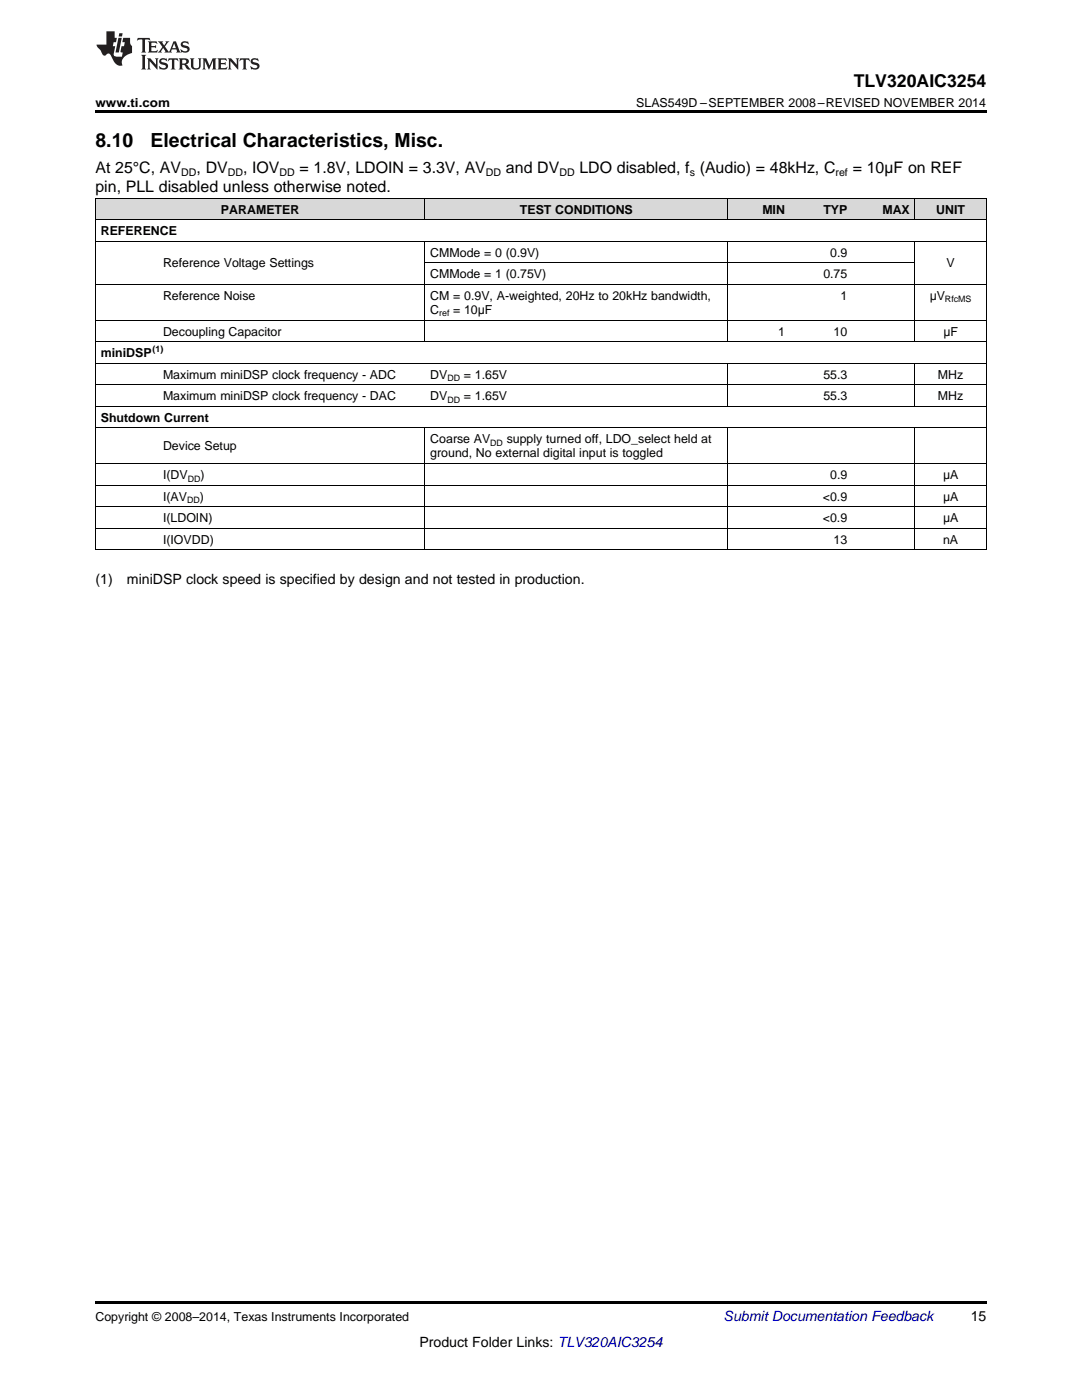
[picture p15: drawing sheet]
<svg xmlns="http://www.w3.org/2000/svg" width="216mm" height="279mm" viewBox="0 0 216 279" stroke-linecap="round" stroke-linejoin="round" font-family="sans-serif">
<defs><g id="words">
<g font-size="3.9">
<text x="19" y="29.3">8.10</text>
<text x="30.1" y="29.3">Electrical Characteristics, Misc.</text>
</g>
<text font-size="3.5" x="170.4" y="17.3">TLV320AIC3254</text>
<g font-size="3.2">
<text x="19" y="34.4">At 25°C, AV</text>
<text x="39.2" y="34.4">, DV</text>
<text x="48.5" y="34.4">, IOV</text>
<text x="59.8" y="34.4">= 1.8V, LDOIN = 3.3V, AV</text>
<text x="101" y="34.4">and DV</text>
<text x="115.6" y="34.4">LDO disabled, f (Audio) = 48kHz, C</text>
<text x="170.1" y="34.4">= 10µF on REF</text>
<text x="19" y="38.3">pin, PLL disabled unless otherwise noted.</text>
</g>
<g font-size="2.8">
<text x="19" y="116.5">(1)</text>
<text x="25.3" y="116.5">miniDSP clock speed is specified by design and not tested in production.</text>
<text x="193.7" y="263.6">15</text>
<text x="83.7" y="268.9">Product Folder Links: TLV320AIC3254</text>
</g>
<text font-size="2.8" fill="#0000c8" x="144.4" y="263.6">Submit Documentation Feedback</text>
<g font-size="2.5">
<text x="19" y="21.4">www.ti.com</text>
<text x="127" y="21.4">SLAS549D –SEPTEMBER 2008–REVISED NOVEMBER 2014</text>
<text x="20.1" y="46.9">REFERENCE</text>
<text x="44.1" y="42.6">PARAMETER</text>
<text x="103.8" y="42.6">TEST CONDITIONS</text>
<text x="152.1" y="42.6">MIN</text>
<text x="164.3" y="42.6">TYP</text>
<text x="176.1" y="42.6">MAX</text>
<text x="186.8" y="42.6">UNIT</text>
<text x="32.5" y="53.4">Reference Voltage Settings</text>
<text x="85.9" y="51.2">CMMode = 0 (0.9V)</text>
<text x="165.7" y="51.2">0.9</text>
<text x="188.9" y="53.4">V</text>
<text x="32.5" y="59.8">Reference Noise</text>
<text x="85.9" y="55.5">CMMode = 1 (0.75V)</text>
<text x="85.9" y="59.8">CM = 0.9V, A-weighted, 20Hz to 20kHz bandwidth,</text>
<text x="164.3" y="55.5">0.75</text>
<text x="167.7" y="59.8">1</text>
<text x="185.5" y="59.8">μV</text>
<text x="85.9" y="62.7">C</text>
<text x="90.4" y="62.7">= 10μF</text>
<text x="20.1" y="71.3">miniDSP</text>
<text x="32.5" y="67">Decoupling Capacitor</text>
<text x="155.3" y="67">1</text>
<text x="166.3" y="67">10</text>
<text x="188.2" y="67">μF</text>
<text x="32.5" y="75.6">Maximum miniDSP clock frequency - ADC</text>
<text x="85.9" y="75.6">DV</text>
<text x="92.6" y="75.6">= 1.65V</text>
<text x="164.3" y="75.6">55.3</text>
<text x="187.1" y="75.6">MHz</text>
<text x="32.5" y="79.9">Maximum miniDSP clock frequency - DAC</text>
<text x="85.9" y="79.9">DV</text>
<text x="92.6" y="79.9">= 1.65V</text>
<text x="164.3" y="79.9">55.3</text>
<text x="187.1" y="79.9">MHz</text>
<text x="20.1" y="84.2">Shutdown Current</text>
<text x="32.5" y="89.9">Device Setup</text>
<text x="85.9" y="88.5">Coarse AV</text>
<text x="101.1" y="88.5">supply turned off, LDO_select held at</text>
<text x="32.5" y="95.6">I(DV</text>
<text x="40" y="95.6">)</text>
<text x="85.9" y="91.3">ground, No external digital input is toggled</text>
<text x="165.7" y="95.6">0.9</text>
<text x="188.2" y="95.6">μA</text>
<text x="32.5" y="99.9">I(AV</text>
<text x="39.9" y="99.9">)</text>
<text x="164.2" y="99.9">&lt;0.9</text>
<text x="188.2" y="99.9">μA</text>
<text x="32.5" y="104.2">I(LDOIN)</text>
<text x="164.2" y="104.2">&lt;0.9</text>
<text x="188.2" y="104.2">μA</text>
<text x="32.5" y="108.5">I(IOVDD)</text>
<text x="166.3" y="108.5">13</text>
<text x="188.2" y="108.5">nA</text>
<text x="19" y="263.6">Copyright © 2008–2014, Texas Instruments Incorporated</text>
</g>
<g font-size="2.1">
<text x="36.2" y="35.1">DD</text>
<text x="45.4" y="35.1">DD</text>
<text x="55.8" y="35.1">DD</text>
<text x="97" y="35.1">DD</text>
<text x="111.6" y="35.1">DD</text>
<text x="137.6" y="35.1">s</text>
<text x="166.7" y="35.1">ref</text>
</g>
<g font-size="1.8">
<text x="87.6" y="63.1">ref</text>
<text x="188.6" y="60.3">RfcMS</text>
<text x="30.5" y="70.3">(1)</text>
<text x="89.3" y="76.1">DD</text>
<text x="89.3" y="80.4">DD</text>
<text x="97.8" y="89">DD</text>
<text x="37.3" y="100.4">DD</text>
<text x="37.5" y="96.1">DD</text>
</g>
</g></defs>
<g fill="#d8d8d8">
<path d="M19 39.6h12.5v4.3h-12.5z"/>
<path d="M31.5 39.6h53.3v4.3h-53.3z"/>
<path d="M84.8 39.6h60.5v4.3h-60.5z"/>
<path d="M145.3 39.6h12.4v4.3h-12.4z"/>
<path d="M157.7 39.6h12.5v4.3h-12.5z"/>
<path d="M170.2 39.6h12.4v4.3h-12.4z"/>
<path d="M182.6 39.6h14.2v4.3h-14.2z"/>
</g>
<path d="M19 22h177.8v.5h-177.8zM19 259.7h177.8v.5h-177.8z" fill="#000"/>
<g fill="none" stroke="#000" stroke-width=".2">
<path d="M19 39.5h177.8M19.1 39.6v70.2M84.8 39.6v4.3M145.2 39.6v4.3M182.5 39.6v4.3M196.8 39.6v70.2M19 56.7h177.8M19 48.1h177.8M19 43.8h177.8M84.8 48.2v20M84.8 52.4h97.8M145.2 48.2v20"/>
<path d="M182.5 48.2v20M19 76.8h177.8M19 72.5h177.8M19 68.2h177.8M19 63.9h177.8M145.2 72.5v8.6M182.5 72.5v8.6M19 96.8h177.8M19 92.5h177.8M19 85.4h177.8M19 81.1h177.8M84.8 85.4v24.4"/>
<path d="M145.2 85.4v24.4M182.5 85.4v24.4M19 109.7h177.8M19 105.4h177.8M19 101.1h177.8"/>
</g>
<g fill="#231f20">
<path d="M27.5 7.6l-.1 .5 .4-.2h.6v.1v2.1l-.2 .4h1l-.3-.4v-2.1l.1-.1h.5l.5 .2-.2-.5zM29.5 8.3l.2 .3v1.5l-.2 .4h1.8l.2-.6a1.04 1.04 0 0 1-1.3 .2v-.7h.6l.3 .2v-.6l-.3 .2h-.6v-.6l.8-.1 .4 .3-.2-.5zM31.5 8.3l.9 1.1-.9 1.1h.8l-.2-.2 .5-.7 .4 .7-.2 .2h1.5l-.1-.2 .1-.4h.9l.1 .4-.2 .2h1l-.3-.3-.7-1.9h-.5l-.9 2-.8-1 .9-1h-.8l.1 .3-.3 .5-.4-.6 .2-.2zM34.7 8.6l.4 1h-.7zM36.3 8.4a.63 .63 0 0 0-.2 .7 .63 .63 0 0 0 .6 .4l.6 .2 .1 .2a.75 .75 0 0 1-.7 .4 .75 .75 0 0 1-.6-.5l.1 .7 .1-.1a1.11 1.11 0 0 0 1.5-.6 1.13 1.13 0 0 0-1.2-.8l-.1-.4a1.04 1.04 0 0 1 1.2 .2l-.2-.5-.1 .1-.5-.2zM28.2 10.9l.2 .4v2.2l-.2 .4h1l-.3-.4v-2.2l.3-.4zM29.3 11.6l.3 .4v1.5l-.3 .4h.8l-.2-.4v-1.3l1.5 1.7v-1.9l.2-.4h-.7l.2 .4v.9l-1.1-1.3zM32 11.8a.62 .62 0 0 0-.2 .7 .62 .62 0 0 0 .6 .4l.6 .1 .1 .3a.76 .76 0 0 1-.7 .3 .76 .76 0 0 1-.6-.4l.1 .7 .1-.1a1.11 1.11 0 0 0 1.5-.6 1.13 1.13 0 0 0-1.2-.8l-.1-.4a1.04 1.04 0 0 1 1.2 .2l-.2-.6-.1 .1-.5-.1zM33.7 11.6l-.2 .6a.61 .61 0 0 1 .8-.3v1.6l-.2 .4h.9l-.2-.4v-1.6a.63 .63 0 0 1 .8 .3l-.2-.6zM35.6 11.6l.3 .4v1.5l-.3 .4h1l-.2-.2v-.8l.5 .2a.76 .76 0 0 0 1.2 .7l-1-1a.58 .58 0 0 0 .6-.5 .58 .58 0 0 0-.5-.6zM36.4 11.9h.1a.45 .45 0 0 1 .5 .1 .45 .45 0 0 1 .1 .5l-.7 .2zM37.9 11.6l.2 .2a2.17 2.17 0 0 0 .3 1.9 .99 .99 0 0 0 1.6-.6v-1.1l.2-.4h-.7l.2 .2a1.92 1.92 0 0 1-.2 1.8 .6 .6 0 0 1-.9-.5v-1.1l.2-.4zM40.4 11.6l.2 .4v1.5l-.2 .4h.7l-.2-.4v-1.4l.8 1.8 .8-1.8v1.4l-.2 .4h.9l-.2-.4v-1.5l.2-.4h-.8l-.6 1.5-.6-1.5zM43.4 11.6l.2 .4v1.5l-.2 .4h1.8l.2-.6a1.04 1.04 0 0 1-1.3 .1v-.6h.5l.4 .2v-.6l-.4 .2h-.5v-.7h.8l.3 .3-.1-.6zM45.5 11.6l.2 .4v1.5l-.2 .4h.7l-.2-.4v-1.3l1.5 1.7v-1.9l.2-.4h-.7l.2 .4v.9l-1.1-1.3zM47.9 11.6l-.1 .6a.61 .61 0 0 1 .8-.3v1.6l-.3 .4h1l-.3-.4 .1-1.6a.63 .63 0 0 1 .7 .3l-.1-.6zM50.2 11.8a.62 .62 0 0 0-.2 .7 .62 .62 0 0 0 .6 .4l.6 .1 .2 .3a.76 .76 0 0 1-.8 .3 .76 .76 0 0 1-.6-.4l.1 .7 .2-.1a1.11 1.11 0 0 0 1.5-.6 1.13 1.13 0 0 0-1.3-.8l-.1-.4a1.04 1.04 0 0 1 1.2 .2l-.1-.6-.2 .1-.5-.1z"/>
<path d="M21.2 6.3v2.6h-1.9l.1 .4 .7 .9a.91 .91 0 0 0 1 .8 .56 .56 0 0 1 .5-.3 .56 .56 0 0 1 .5 .3l.4 .8a1.53 1.53 0 0 0 1.9 1.2 1.54 1.54 0 0 1 1-2.1l.9-.3v-1.4a1.52 1.52 0 0 1-.3-1.6h-1.4l-.2 .8h.5l-.2 .8h-.4l-.2 1v.2l.4 .1-.2 .8a1.93 1.93 0 0 1-1.6-.3l.3-1.8h-.5l.2-.8h.4l.2-.8h-.4v-1.3zM23.6 7.6l-.6 2.9h.7l.6-2.9zM23.8 6.6l-.1 .7h.6l.2-.7z"/>
</g>
<use href="#words"/>
</svg>
